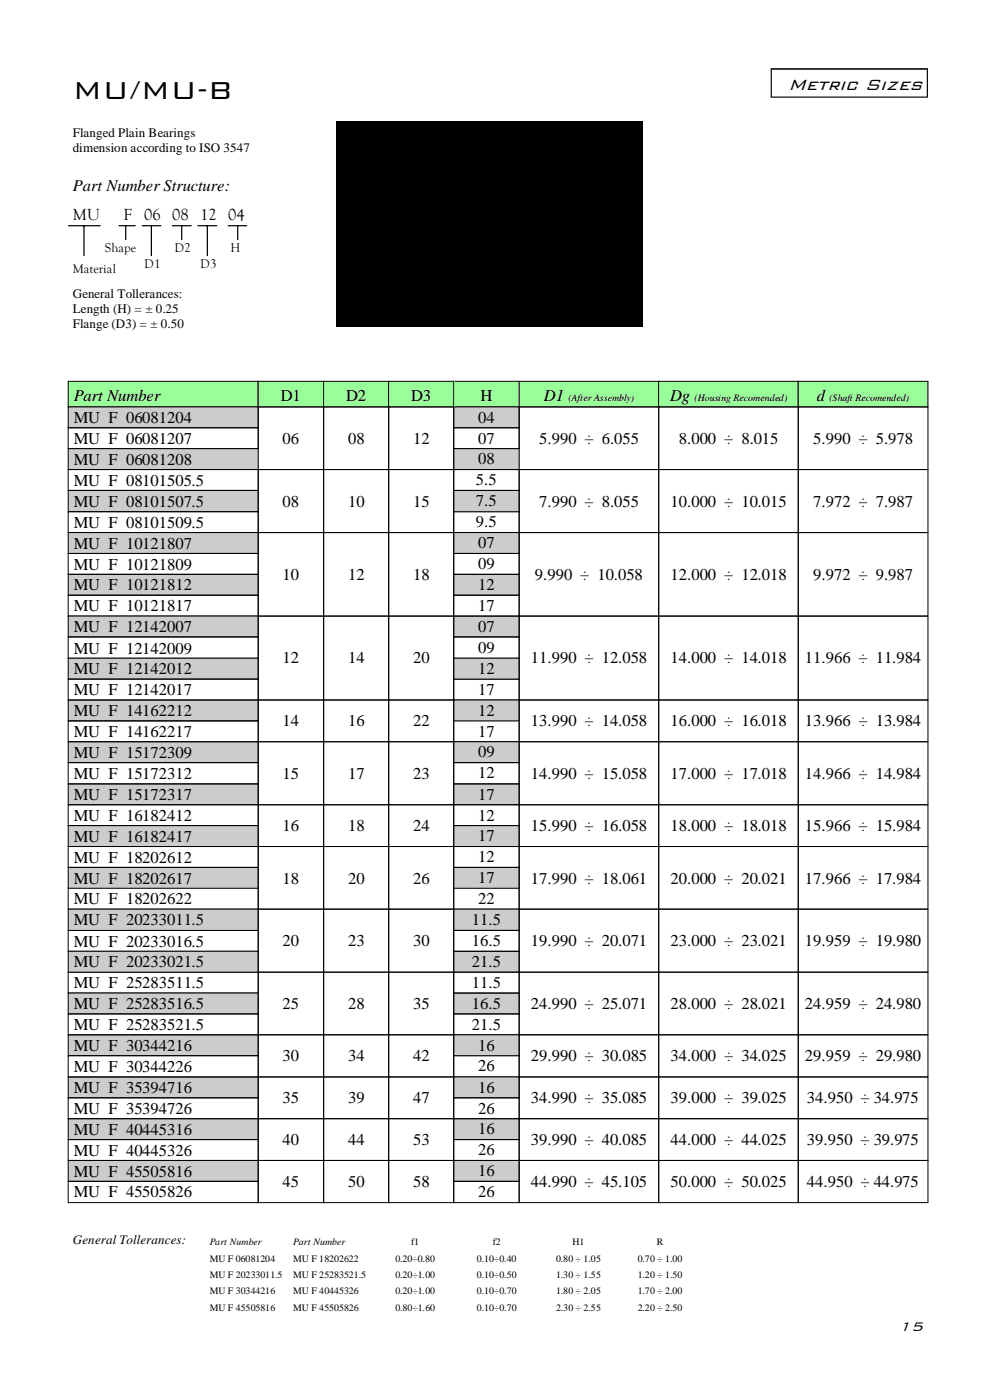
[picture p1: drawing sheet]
<svg xmlns="http://www.w3.org/2000/svg" width="214mm" height="301mm" viewBox="0 0 214 301" stroke-linecap="round" stroke-linejoin="round" font-family="sans-serif">
<defs><g id="words">
<text font-size="7" x="15.7" y="21.3">MU/MU-B</text>
<text font-size="4.5" x="169.2" y="19.3">Metric Sizes</text>
<text font-size="3.8" x="193" y="286">15</text>
<g font-size="3.6">
<text x="15.7" y="41.2">Part Number Structure:</text>
<text x="15.7" y="47.2">MU</text>
<text x="26.5" y="47.2">F</text>
<text x="31" y="47.2">06 08 12 04</text>
<text x="15.8" y="86.3">Part Number</text>
<text x="60.3" y="86.2">D1</text>
<text x="74.3" y="86.2">D2</text>
<text x="88.3" y="86.2">D3</text>
<text x="103.2" y="86.2">H</text>
<text x="116.8" y="86.2">D1</text>
<text x="143.9" y="86.2">Dg</text>
<text x="175.4" y="86.2">d</text>
<text x="15.8" y="90.9">MU F 06081204</text>
<text x="15.8" y="95.4">MU F 06081207</text>
<text x="60.7" y="95.4">06</text>
<text x="74.8" y="95.4">08</text>
<text x="88.7" y="95.4">12</text>
<text x="102.7" y="90.9">04</text>
<text x="102.7" y="95.3">07</text>
<text x="115.8" y="95.4">5.990 ÷ 6.055</text>
<text x="145.8" y="95.4">8.000 ÷ 8.015</text>
<text x="174.7" y="95.4">5.990 ÷ 5.978</text>
<text x="15.8" y="99.9">MU F 06081208</text>
<text x="102.7" y="99.8">08</text>
<text x="15.8" y="104.4">MU F 08101505.5</text>
<text x="102.2" y="104.3">5.5</text>
<text x="15.8" y="108.9">MU F 08101507.5</text>
<text x="15.8" y="113.5">MU F 08101509.5</text>
<text x="60.7" y="108.9">08</text>
<text x="74.8" y="108.9">10</text>
<text x="88.7" y="108.9">15</text>
<text x="102.2" y="113.4">9.5</text>
<text x="102.2" y="108.8">7.5</text>
<text x="115.8" y="108.9">7.990 ÷ 8.055</text>
<text x="144" y="108.9">10.000 ÷ 10.015</text>
<text x="174.7" y="108.9">7.972 ÷ 7.987</text>
<text x="15.8" y="117.9">MU F 10121807</text>
<text x="102.7" y="117.9">07</text>
<text x="15.8" y="122.4">MU F 10121809</text>
<text x="60.7" y="124.6">10</text>
<text x="74.8" y="124.6">12</text>
<text x="88.7" y="124.6">18</text>
<text x="102.7" y="122.3">09</text>
<text x="114.9" y="124.6">9.990 ÷ 10.058</text>
<text x="144" y="124.6">12.000 ÷ 12.018</text>
<text x="174.7" y="124.6">9.972 ÷ 9.987</text>
<text x="15.8" y="126.9">MU F 10121812</text>
<text x="15.8" y="131.4">MU F 10121817</text>
<text x="102.7" y="126.8">12</text>
<text x="102.7" y="131.3">17</text>
<text x="15.8" y="135.9">MU F 12142007</text>
<text x="102.7" y="135.8">07</text>
<text x="15.8" y="140.5">MU F 12142009</text>
<text x="60.7" y="142.6">12</text>
<text x="74.8" y="142.6">14</text>
<text x="88.7" y="142.6">20</text>
<text x="102.7" y="140.3">09</text>
<text x="114" y="142.6">11.990 ÷ 12.058</text>
<text x="144" y="142.6">14.000 ÷ 14.018</text>
<text x="172.9" y="142.6">11.966 ÷ 11.984</text>
<text x="15.8" y="145">MU F 12142012</text>
<text x="15.8" y="149.4">MU F 12142017</text>
<text x="102.7" y="149.4">17</text>
<text x="102.7" y="144.9">12</text>
<text x="15.8" y="153.9">MU F 14162212</text>
<text x="102.7" y="153.8">12</text>
<text x="15.8" y="158.4">MU F 14162217</text>
<text x="60.7" y="156.1">14</text>
<text x="74.8" y="156.1">16</text>
<text x="88.7" y="156.1">22</text>
<text x="102.7" y="158.3">17</text>
<text x="114" y="156.1">13.990 ÷ 14.058</text>
<text x="144" y="156.1">16.000 ÷ 16.018</text>
<text x="172.9" y="156.1">13.966 ÷ 13.984</text>
<text x="15.8" y="162.9">MU F 15172309</text>
<text x="15.8" y="167.4">MU F 15172312</text>
<text x="60.7" y="167.4">15</text>
<text x="74.8" y="167.4">17</text>
<text x="88.7" y="167.4">23</text>
<text x="102.7" y="162.8">09</text>
<text x="102.7" y="167.3">12</text>
<text x="114" y="167.4">14.990 ÷ 15.058</text>
<text x="144" y="167.4">17.000 ÷ 17.018</text>
<text x="172.9" y="167.4">14.966 ÷ 14.984</text>
<text x="15.8" y="172">MU F 15172317</text>
<text x="102.7" y="171.9">17</text>
<text x="15.8" y="176.4">MU F 16182412</text>
<text x="60.7" y="178.7">16</text>
<text x="74.8" y="178.7">18</text>
<text x="88.7" y="178.7">24</text>
<text x="102.7" y="176.4">12</text>
<text x="114" y="178.7">15.990 ÷ 16.058</text>
<text x="144" y="178.7">18.000 ÷ 18.018</text>
<text x="172.9" y="178.7">15.966 ÷ 15.984</text>
<text x="15.8" y="185.4">MU F 18202612</text>
<text x="15.8" y="180.9">MU F 16182417</text>
<text x="102.7" y="185.3">12</text>
<text x="102.7" y="180.9">17</text>
<text x="15.8" y="189.9">MU F 18202617</text>
<text x="60.7" y="189.9">18</text>
<text x="74.8" y="189.9">20</text>
<text x="88.7" y="189.9">26</text>
<text x="102.7" y="189.8">17</text>
<text x="114" y="189.9">17.990 ÷ 18.061</text>
<text x="144" y="189.9">20.000 ÷ 20.021</text>
<text x="172.9" y="189.9">17.966 ÷ 17.984</text>
<text x="15.8" y="194.4">MU F 18202622</text>
<text x="102.7" y="194.3">22</text>
<text x="15.8" y="203.5">MU F 20233016.5</text>
<text x="15.8" y="198.9">MU F 20233011.5</text>
<text x="60.7" y="203.4">20</text>
<text x="74.8" y="203.4">23</text>
<text x="88.7" y="203.4">30</text>
<text x="101.3" y="198.8">11.5</text>
<text x="101.3" y="203.4">16.5</text>
<text x="114" y="203.4">19.990 ÷ 20.071</text>
<text x="144" y="203.4">23.000 ÷ 23.021</text>
<text x="172.9" y="203.4">19.959 ÷ 19.980</text>
<text x="15.8" y="207.9">MU F 20233021.5</text>
<text x="101.3" y="207.9">21.5</text>
<text x="15.8" y="212.4">MU F 25283511.5</text>
<text x="101.3" y="212.3">11.5</text>
<text x="15.8" y="216.9">MU F 25283516.5</text>
<text x="15.8" y="221.4">MU F 25283521.5</text>
<text x="60.7" y="216.9">25</text>
<text x="74.8" y="216.9">28</text>
<text x="88.7" y="216.9">35</text>
<text x="101.3" y="216.8">16.5</text>
<text x="101.3" y="221.3">21.5</text>
<text x="114" y="216.9">24.990 ÷ 25.071</text>
<text x="144" y="216.9">28.000 ÷ 28.021</text>
<text x="172.9" y="216.9">24.959 ÷ 24.980</text>
<text x="15.8" y="225.9">MU F 30344216</text>
<text x="102.7" y="225.8">16</text>
<text x="15.8" y="230.5">MU F 30344226</text>
<text x="60.7" y="228.1">30</text>
<text x="74.8" y="228.1">34</text>
<text x="88.7" y="228.1">42</text>
<text x="102.7" y="230.3">26</text>
<text x="114" y="228.1">29.990 ÷ 30.085</text>
<text x="144" y="228.1">34.000 ÷ 34.025</text>
<text x="172.9" y="228.1">29.959 ÷ 29.980</text>
<text x="15.8" y="235">MU F 35394716</text>
<text x="15.8" y="239.4">MU F 35394726</text>
<text x="60.7" y="237.2">35</text>
<text x="74.8" y="237.2">39</text>
<text x="88.7" y="237.2">47</text>
<text x="102.7" y="234.9">16</text>
<text x="102.7" y="239.4">26</text>
<text x="114" y="237.2">34.990 ÷ 35.085</text>
<text x="144" y="237.2">39.000 ÷ 39.025</text>
<text x="173.3" y="237.2">34.950 ÷ 34.975</text>
<text x="15.8" y="243.9">MU F 40445316</text>
<text x="102.7" y="243.8">16</text>
<text x="15.8" y="248.4">MU F 40445326</text>
<text x="60.7" y="246.1">40</text>
<text x="74.8" y="246.1">44</text>
<text x="88.7" y="246.1">53</text>
<text x="102.7" y="248.3">26</text>
<text x="114" y="246.1">39.990 ÷ 40.085</text>
<text x="144" y="246.1">44.000 ÷ 44.025</text>
<text x="173.3" y="246.1">39.950 ÷ 39.975</text>
<text x="15.8" y="252.9">MU F 45505816</text>
<text x="15.8" y="257.4">MU F 45505826</text>
<text x="60.7" y="255.1">45</text>
<text x="74.8" y="255.1">50</text>
<text x="88.7" y="255.1">58</text>
<text x="102.7" y="252.8">16</text>
<text x="102.7" y="257.3">26</text>
<text x="114" y="255.1">44.990 ÷ 45.105</text>
<text x="144" y="255.1">50.000 ÷ 50.025</text>
<text x="173.3" y="255.1">44.950 ÷ 44.975</text>
</g>
<g font-size="2.8">
<text x="15.7" y="29.5">Flanged Plain Bearings</text>
<text x="15.7" y="32.7">dimension according to ISO 3547</text>
<text x="15.7" y="58.6">Material</text>
<text x="22.5" y="54.1">Shape</text>
<text x="31" y="57.6">D1</text>
<text x="37.5" y="54.1">D2</text>
<text x="43" y="57.6">D3</text>
<text x="49.5" y="54.1">H</text>
<text x="15.7" y="64">General Tollerances:</text>
<text x="15.7" y="67.2">Length (H) = ± 0.25</text>
<text x="15.7" y="70.5">Flange (D3) = ± 0.50</text>
<text x="15.7" y="267.5">General Tollerances:</text>
</g>
<g font-size="2.1">
<text x="122.1" y="86.2">(After Assembly)</text>
<text x="149.2" y="86.2">(Housing Recomended)</text>
<text x="178.1" y="86.2">(Shaft Recomended)</text>
<text x="45" y="267.6">Part Number</text>
<text x="63" y="267.6">Part Number</text>
<text x="88.3" y="267.6">f1</text>
<text x="105.8" y="267.6">f2</text>
<text x="122.9" y="267.6">H1</text>
<text x="141.1" y="267.6">R</text>
<text x="45" y="271.2">MU F 06081204</text>
<text x="45" y="274.7">MU F 20233011.5</text>
<text x="63" y="271.2">MU F 18202622</text>
<text x="63" y="274.7">MU F 25283521.5</text>
<text x="84.9" y="271.2">0.20÷0.80</text>
<text x="84.9" y="274.7">0.20÷1.00</text>
<text x="102.4" y="271.2">0.10÷0.40</text>
<text x="102.4" y="274.7">0.10÷0.50</text>
<text x="119.5" y="271.2">0.80 ÷ 1.05</text>
<text x="119.5" y="274.7">1.30 ÷ 1.55</text>
<text x="137" y="271.2">0.70 ÷ 1.00</text>
<text x="137" y="274.7">1.20 ÷ 1.50</text>
<text x="45" y="278.1">MU F 30344216</text>
<text x="45" y="281.7">MU F 45505816</text>
<text x="63" y="278.1">MU F 40445326</text>
<text x="63" y="281.7">MU F 45505826</text>
<text x="84.9" y="278.1">0.20÷1.00</text>
<text x="84.9" y="281.7">0.80÷1.60</text>
<text x="102.4" y="278.1">0.10÷0.70</text>
<text x="102.4" y="281.7">0.10÷0.70</text>
<text x="119.5" y="278.1">1.80 ÷ 2.05</text>
<text x="119.5" y="281.7">2.30 ÷ 2.55</text>
<text x="137" y="278.1">1.70 ÷ 2.00</text>
<text x="137" y="281.7">2.20 ÷ 2.50</text>
</g>
</g></defs>
<path d="M14.7 82h40.8v5.5h-40.8z" fill="#9f9"/>
<path d="M14.6 82h40.9v5.5h-40.9z" fill="none" stroke="#000" stroke-width=".21"/>
<path d="M165.5 14.7v6.3h33.8v-6.3zM165.8 15h33.3v5.7h-33.3z" fill="#000"/>
<path d="M14.7 48.5h6.8M18 48.5v6.5M25.6 48.5h3.4M27 48.5v3M30.6 48.5h3.9M32.5 48.5v6.5M37 48.5h4.1M39 48.5v3" fill="none" stroke="#000" stroke-width=".26"/>
<path d="M55.5 82h14v5.5h-14z" fill="#9f9"/>
<path d="M55.5 82h14v5.5h-14z" fill="none" stroke="#000" stroke-width=".21"/>
<path d="M111.5 82h30.1v5.5h-30.1z" fill="#9f9"/>
<path d="M111.5 82h30v5.5h-30z" fill="none" stroke="#000" stroke-width=".21"/>
<path d="M69.5 82h14.1v5.5h-14.1z" fill="#9f9"/>
<path d="M69.5 82h14v5.5h-14z" fill="none" stroke="#000" stroke-width=".21"/>
<path d="M97.5 82h14v5.5h-14z" fill="#9f9"/>
<path d="M97.5 82h14v5.5h-14z" fill="none" stroke="#000" stroke-width=".21"/>
<path d="M141.6 82h29.9v5.5h-29.9z" fill="#9f9"/>
<path d="M141.5 82h29.9v5.5h-29.9z" fill="none" stroke="#000" stroke-width=".21"/>
<path d="M171.5 82h27.8v5.5h-27.8z" fill="#9f9"/>
<path d="M171.5 82h27.8v5.5h-27.8z" fill="none" stroke="#000" stroke-width=".21"/>
<path d="M14.7 87.5h40.8v4.5h-40.8z" fill="#ccc"/>
<path d="M14.6 87.5h40.9v4.5h-40.9zM55.5 87.5h14v13.4h-14zM69.5 87.5h14v13.4h-14z" fill="none" stroke="#000" stroke-width=".21"/>
<path d="M97.5 87.5h14v4.5h-14z" fill="#ccc"/>
<path d="M14.6 92h40.9v4.4h-40.9zM97.5 87.5h14v4.5h-14zM111.5 87.5h30v13.4h-30zM141.5 87.5h29.9v13.4h-29.9zM171.5 87.5h27.8v13.4h-27.8z" fill="none" stroke="#000" stroke-width=".21"/>
<path d="M14.7 96.5h40.8v4.5h-40.8z" fill="#ccc"/>
<path d="M14.6 96.4h40.9v4.5h-40.9zM97.5 92h14v4.4h-14zM14.6 100.9h40.9v4.5h-40.9z" fill="none" stroke="#000" stroke-width=".21"/>
<path d="M97.5 96.5h14v4.5h-14z" fill="#ccc"/>
<path d="M97.5 96.4h14v4.5h-14zM97.5 100.9h14v4.5h-14z" fill="none" stroke="#000" stroke-width=".21"/>
<path d="M14.7 105.5h40.8v4.5h-40.8z" fill="#ccc"/>
<path d="M14.6 105.4h40.9v4.6h-40.9zM14.6 110h40.9v4.5h-40.9z" fill="none" stroke="#000" stroke-width=".21"/>
<path d="M14.7 114.5h40.8v4.5h-40.8z" fill="#ccc"/>
<path d="M14.6 114.5h40.9v4.5h-40.9zM14.6 119h40.9v4.4h-40.9zM55.5 100.9h14v13.6h-14zM69.5 100.9h14v13.6h-14zM97.5 110h14v4.5h-14z" fill="none" stroke="#000" stroke-width=".21"/>
<path d="M97.5 105.5h14v4.5h-14z" fill="#ccc"/>
<path d="M97.5 105.4h14v4.6h-14z" fill="none" stroke="#000" stroke-width=".21"/>
<path d="M97.5 114.5h14v4.5h-14z" fill="#ccc"/>
<path d="M97.5 114.5h14v4.5h-14zM97.5 119h14v4.4h-14zM111.5 100.9h30v13.6h-30zM141.5 100.9h29.9v13.6h-29.9zM171.5 100.9h27.8v13.6h-27.8z" fill="none" stroke="#000" stroke-width=".21"/>
<path d="M14.7 123.5h40.8v4.5h-40.8z" fill="#ccc"/>
<path d="M14.6 123.4h40.9v4.5h-40.9zM14.6 127.9h40.9v4.5h-40.9z" fill="none" stroke="#000" stroke-width=".21"/>
<path d="M14.7 132.5h40.8v4.5h-40.8z" fill="#ccc"/>
<path d="M55.5 114.5h14v17.9h-14zM69.5 114.5h14v17.9h-14zM14.6 132.4h40.9v4.5h-40.9z" fill="none" stroke="#000" stroke-width=".21"/>
<path d="M97.5 123.5h14v4.5h-14z" fill="#ccc"/>
<path d="M97.5 123.4h14v4.5h-14z" fill="none" stroke="#000" stroke-width=".21"/>
<path d="M97.5 132.5h14v4.5h-14z" fill="#ccc"/>
<path d="M14.6 136.9h40.9v4.6h-40.9zM97.5 132.4h14v4.5h-14zM97.5 127.9h14v4.5h-14z" fill="none" stroke="#000" stroke-width=".21"/>
<path d="M14.7 141.5h40.8v4.5h-40.8z" fill="#ccc"/>
<path d="M14.6 141.5h40.9v4.5h-40.9z" fill="none" stroke="#000" stroke-width=".21"/>
<path d="M14.7 168.5h40.8v4.5h-40.8z" fill="#ccc"/>
<path d="M14.6 168.5h40.9v4.5h-40.9z" fill="none" stroke="#000" stroke-width=".21"/>
<path d="M14.7 159.5h40.8v4.5h-40.8z" fill="#ccc"/>
<path d="M14.6 159.4h40.9v4.5h-40.9z" fill="none" stroke="#000" stroke-width=".21"/>
<path d="M14.7 150.5h40.8v4.5h-40.8z" fill="#ccc"/>
<path d="M55.5 132.4h14v18.1h-14zM69.5 132.4h14v18.1h-14zM97.5 136.9h14v4.6h-14zM14.6 150.5h40.9v4.4h-40.9zM14.6 146h40.9v4.5h-40.9zM14.6 154.9h40.9v4.5h-40.9zM97.5 146h14v4.5h-14zM97.5 154.9h14v4.5h-14zM14.6 163.9h40.9v4.6h-40.9z" fill="none" stroke="#000" stroke-width=".21"/>
<path d="M97.5 141.5h14v4.5h-14z" fill="#ccc"/>
<path d="M97.5 141.5h14v4.5h-14z" fill="none" stroke="#000" stroke-width=".21"/>
<path d="M97.5 150.5h14v4.5h-14z" fill="#ccc"/>
<path d="M55.5 150.5h14v8.9h-14zM69.5 150.5h14v8.9h-14zM97.5 150.5h14v4.4h-14z" fill="none" stroke="#000" stroke-width=".21"/>
<path d="M97.5 159.5h14v4.5h-14z" fill="#ccc"/>
<path d="M97.5 159.4h14v4.5h-14z" fill="none" stroke="#000" stroke-width=".21"/>
<path d="M97.5 168.5h14v4.5h-14z" fill="#ccc"/>
<g fill="none" stroke="#000" stroke-width=".21">
<path d="M111.5 114.5h30v17.9h-30zM141.5 114.5h29.9v17.9h-29.9zM171.5 114.5h27.8v17.9h-27.8zM111.5 132.4h30v18.1h-30zM141.5 132.4h29.9v18.1h-29.9zM171.5 132.4h27.8v18.1h-27.8zM111.5 150.5h30v8.9h-30zM141.5 150.5h29.9v8.9h-29.9zM171.5 150.5h27.8v8.9h-27.8zM14.6 173h40.9v4.5h-40.9zM97.5 168.5h14v4.5h-14zM97.5 163.9h14v4.6h-14z"/>
<path d="M14.6 182h40.9v4.4h-40.9zM14.6 200h40.9v4.5h-40.9zM14.6 190.9h40.9v4.5h-40.9zM14.6 209h40.9v4.4h-40.9z"/>
</g>
<path d="M14.7 177.5h40.8v4.5h-40.8z" fill="#ccc"/>
<path d="M14.6 177.5h40.9v4.5h-40.9z" fill="none" stroke="#000" stroke-width=".21"/>
<path d="M14.7 186.5h40.8v4.5h-40.8z" fill="#ccc"/>
<path d="M14.6 186.4h40.9v4.5h-40.9z" fill="none" stroke="#000" stroke-width=".21"/>
<path d="M14.7 195.5h40.8v4.5h-40.8z" fill="#ccc"/>
<path d="M14.6 195.4h40.9v4.6h-40.9z" fill="none" stroke="#000" stroke-width=".21"/>
<path d="M14.7 204.5h40.8v4.5h-40.8z" fill="#ccc"/>
<path d="M14.6 204.5h40.9v4.5h-40.9z" fill="none" stroke="#000" stroke-width=".21"/>
<path d="M14.7 213.5h40.8v4.5h-40.8z" fill="#ccc"/>
<path d="M14.6 213.4h40.9v4.5h-40.9z" fill="none" stroke="#000" stroke-width=".21"/>
<path d="M14.7 222.5h40.8v4.5h-40.8z" fill="#ccc"/>
<path d="M14.6 222.4h40.9v4.5h-40.9z" fill="none" stroke="#000" stroke-width=".21"/>
<path d="M14.7 231.5h40.8v4.5h-40.8z" fill="#ccc"/>
<path d="M14.6 231.5h40.9v4.5h-40.9z" fill="none" stroke="#000" stroke-width=".21"/>
<path d="M14.7 240.5h40.8v4.5h-40.8z" fill="#ccc"/>
<path d="M14.6 240.5h40.9v4.4h-40.9z" fill="none" stroke="#000" stroke-width=".21"/>
<path d="M14.7 249.5h40.8v4.5h-40.8z" fill="#ccc"/>
<g fill="none" stroke="#000" stroke-width=".21">
<path d="M55.5 159.4h14v13.6h-14zM69.5 159.4h14v13.6h-14zM97.5 173h14v4.5h-14zM55.5 182h14v13.4h-14zM97.5 190.9h14v4.5h-14zM97.5 182h14v4.4h-14zM14.6 217.9h40.9v4.5h-40.9zM55.5 209h14v13.4h-14zM14.6 226.9h40.9v4.6h-40.9zM14.6 236h40.9v4.5h-40.9zM55.5 222.4h14v9.1h-14zM14.6 249.4h40.9v4.5h-40.9z"/>
<path d="M14.6 244.9h40.9v4.5h-40.9zM14.6 253.9h40.9v4.6h-40.9z"/>
</g>
<path d="M97.5 177.5h14v4.5h-14z" fill="#ccc"/>
<path d="M97.5 177.5h14v4.5h-14z" fill="none" stroke="#000" stroke-width=".21"/>
<path d="M97.5 186.5h14v4.5h-14z" fill="#ccc"/>
<path d="M111.5 159.4h30v13.6h-30zM141.5 159.4h29.9v13.6h-29.9zM171.5 159.4h27.8v13.6h-27.8zM69.5 182h14v13.4h-14zM97.5 186.4h14v4.5h-14z" fill="none" stroke="#000" stroke-width=".21"/>
<path d="M97.5 195.5h14v4.5h-14z" fill="#ccc"/>
<path d="M97.5 195.4h14v4.6h-14z" fill="none" stroke="#000" stroke-width=".21"/>
<path d="M97.5 213.5h14v4.5h-14z" fill="#ccc"/>
<path d="M97.5 213.4h14v4.5h-14z" fill="none" stroke="#000" stroke-width=".21"/>
<path d="M97.5 204.5h14v4.5h-14z" fill="#ccc"/>
<path d="M111.5 173h30v9h-30zM141.5 173h29.9v9h-29.9zM171.5 173h27.8v9h-27.8zM97.5 200h14v4.5h-14zM69.5 209h14v13.4h-14zM97.5 204.5h14v4.5h-14zM97.5 209h14v4.4h-14zM97.5 217.9h14v4.5h-14zM97.5 226.9h14v4.6h-14z" fill="none" stroke="#000" stroke-width=".21"/>
<path d="M97.5 222.5h14v4.5h-14z" fill="#ccc"/>
<path d="M111.5 182h30v13.4h-30zM141.5 182h29.9v13.4h-29.9zM171.5 182h27.8v13.4h-27.8zM69.5 222.4h14v9.1h-14zM97.5 222.4h14v4.5h-14z" fill="none" stroke="#000" stroke-width=".21"/>
<path d="M97.5 231.5h14v4.5h-14z" fill="#ccc"/>
<path d="M97.5 231.5h14v4.5h-14z" fill="none" stroke="#000" stroke-width=".21"/>
<path d="M97.5 240.5h14v4.5h-14z" fill="#ccc"/>
<path d="M97.5 240.5h14v4.4h-14z" fill="none" stroke="#000" stroke-width=".21"/>
<path d="M97.5 249.5h14v4.5h-14z" fill="#ccc"/>
<path d="M111.5 195.4h30v13.6h-30zM141.5 195.4h29.9v13.6h-29.9zM171.5 195.4h27.8v13.6h-27.8zM111.5 209h30v13.4h-30zM141.5 209h29.9v13.4h-29.9zM171.5 209h27.8v13.4h-27.8zM97.5 236h14v4.5h-14zM97.5 249.4h14v4.5h-14zM97.5 244.9h14v4.5h-14zM97.5 253.9h14v4.6h-14z" fill="none" stroke="#000" stroke-width=".21"/>
<path d="M83.6 82h13.9v5.5h-13.9z" fill="#9f9"/>
<g fill="none" stroke="#000" stroke-width=".21">
<path d="M83.5 82h14v5.5h-14zM83.5 87.5h14v13.4h-14zM83.5 100.9h14v13.6h-14zM83.5 114.5h14v17.9h-14zM83.5 132.4h14v18.1h-14zM83.5 150.5h14v8.9h-14zM83.5 159.4h14v13.6h-14zM55.5 173h14v9h-14zM69.5 173h14v9h-14zM83.5 173h14v9h-14zM55.5 195.4h14v13.6h-14zM69.5 195.4h14v13.6h-14z"/>
<path d="M83.5 182h14v13.4h-14zM83.5 195.4h14v13.6h-14zM83.5 209h14v13.4h-14zM55.5 231.5h14v9h-14zM69.5 231.5h14v9h-14zM83.5 222.4h14v9.1h-14zM83.5 231.5h14v9h-14zM111.5 222.4h30v9.1h-30zM111.5 231.5h30v9h-30zM141.5 222.4h29.9v9.1h-29.9zM141.5 231.5h29.9v9h-29.9zM171.5 222.4h27.8v9.1h-27.8z"/>
<path d="M171.5 231.5h27.8v9h-27.8zM55.5 240.5h14v8.9h-14zM55.5 249.4h14v9.1h-14zM69.5 240.5h14v8.9h-14zM69.5 249.4h14v9.1h-14zM83.5 240.5h14v8.9h-14zM83.5 249.4h14v9.1h-14zM111.5 240.5h30v8.9h-30zM111.5 249.4h30v9.1h-30zM141.5 240.5h29.9v8.9h-29.9zM141.5 249.4h29.9v9.1h-29.9zM171.5 240.5h27.8v8.9h-27.8z"/>
<path d="M171.5 249.4h27.8v9.1h-27.8z"/>
</g>
<path d="M146 26h53.4v44h-53.4z" fill="#fff"/>
<path d="M42.5 48.5h4.1M44.5 48.5v6.5M49 48.5h4M51.1 48.5v3" fill="none" stroke="#000" stroke-width=".26"/>
<path d="M72.1 26h65.9v44.2h-65.9z" fill="#000"/>
<use href="#words"/>
</svg>
